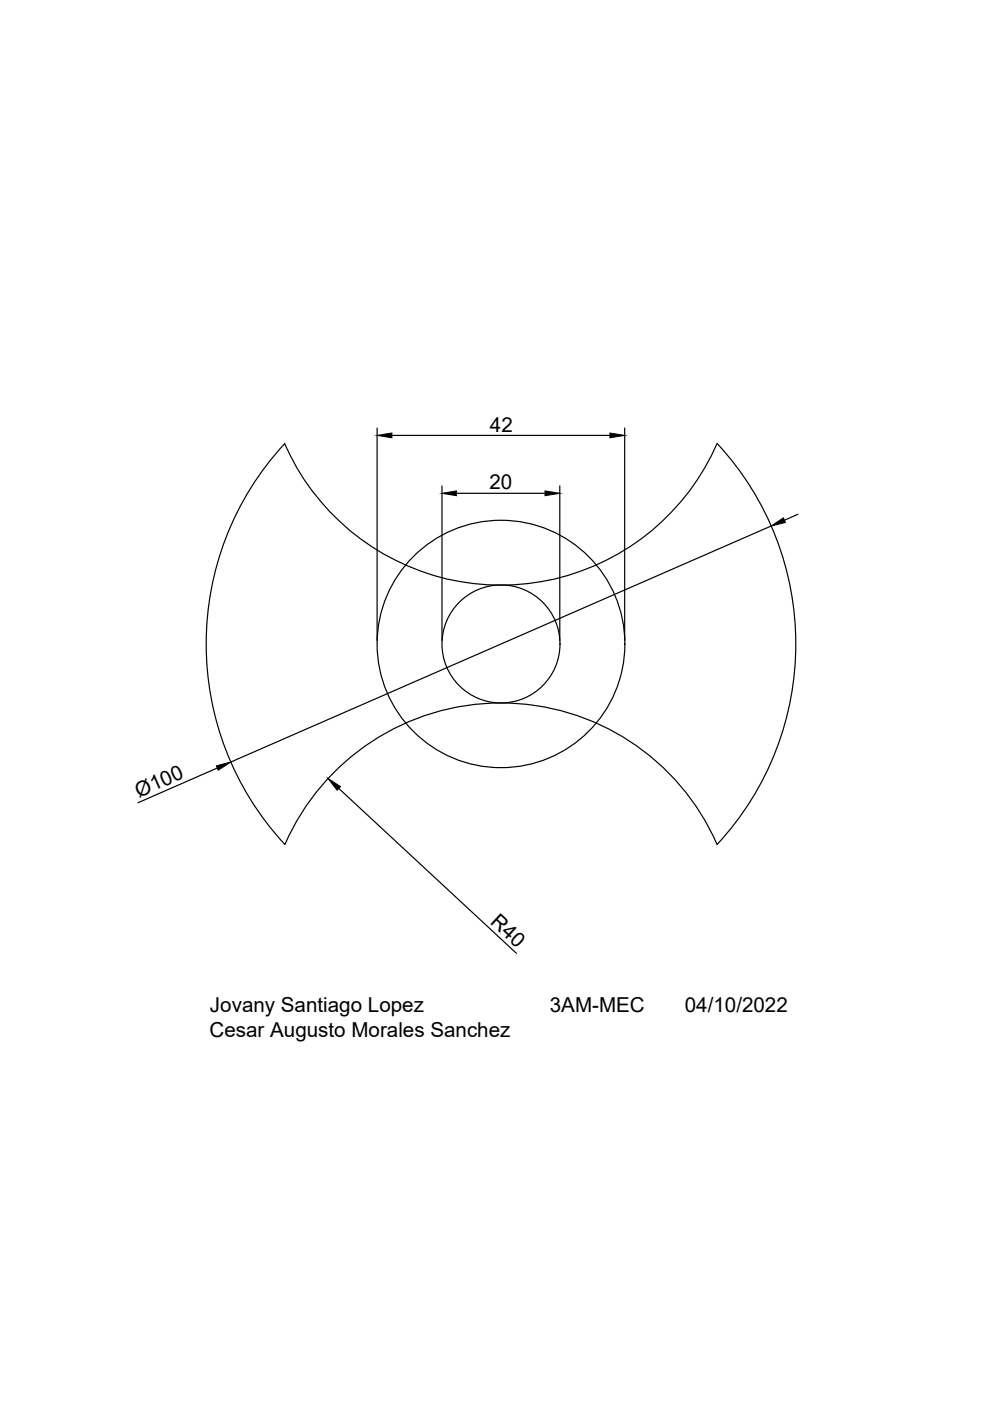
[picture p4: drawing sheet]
<svg xmlns="http://www.w3.org/2000/svg" width="210mm" height="297mm" viewBox="0 0 210 297" stroke-linecap="round" stroke-linejoin="round" font-family="sans-serif">
<defs><g id="words">
<g font-size="4.4">
<text x="103.9" y="91.5">42</text>
<text x="103.8" y="103.7">20</text>
<text x="29.4" y="169.1" transform="rotate(-24 29.4 169.1)">Ø100</text>
<text x="103.8" y="195.7" transform="rotate(43 103.8 195.7)">R40</text>
<text x="44.5" y="214.6">Jovany Santiago Lopez</text>
<text x="116.6" y="214.6">3AM-MEC</text>
<text x="145.2" y="214.6">04/10/2022</text>
<text x="44.4" y="219.9">Cesar Augusto Morales Sanchez</text>
</g>
</g></defs>
<!-- layer: 0 -->
<g fill="none" stroke="#000" stroke-width=".25">
<path d="M60.4 94.1a50 50 0 0 0 45.8 30 50 50 0 0 0 45.8-30M60.4 94a62.5 62.5 0 0 0 0 85M80 90.7v45.1M83.1 92.3h46.2M132.4 90.7v45.1M152.1 94a62.5 62.5 0 0 1 0 85M93.7 103v32.8M96.8 104.6h18.8M118.7 103v32.8M163.5 111.5l-114.6 50.1M169.2 109l-2.9 1.3M46 162.8l-16.8 7.4"/>
<path d="M60.4 179a50 50 0 0 1 45.8-30 50 50 0 0 1 45.8 30M71.8 167.2l37.7 34.9"/>
<circle cx="106.2" cy="136.5" r="12.5"/>
<circle cx="106.2" cy="136.5" r="26.2"/>
</g>
<path d="M80 92.3l3.1-.5v1zM129.3 91.8l3.1 .5-3.1 .5zM93.7 104.6l3.1-.5v1zM115.6 104.1l3.1 .5-3.1 .5zM163.5 111.5l2.6-1.7 .4 1zM45.9 162.4l3-.8-2.6 1.7zM69.5 165l2.7 1.8-.7 .7z" fill="#000" stroke="#000" stroke-width=".21"/>
<use href="#words"/>
</svg>
